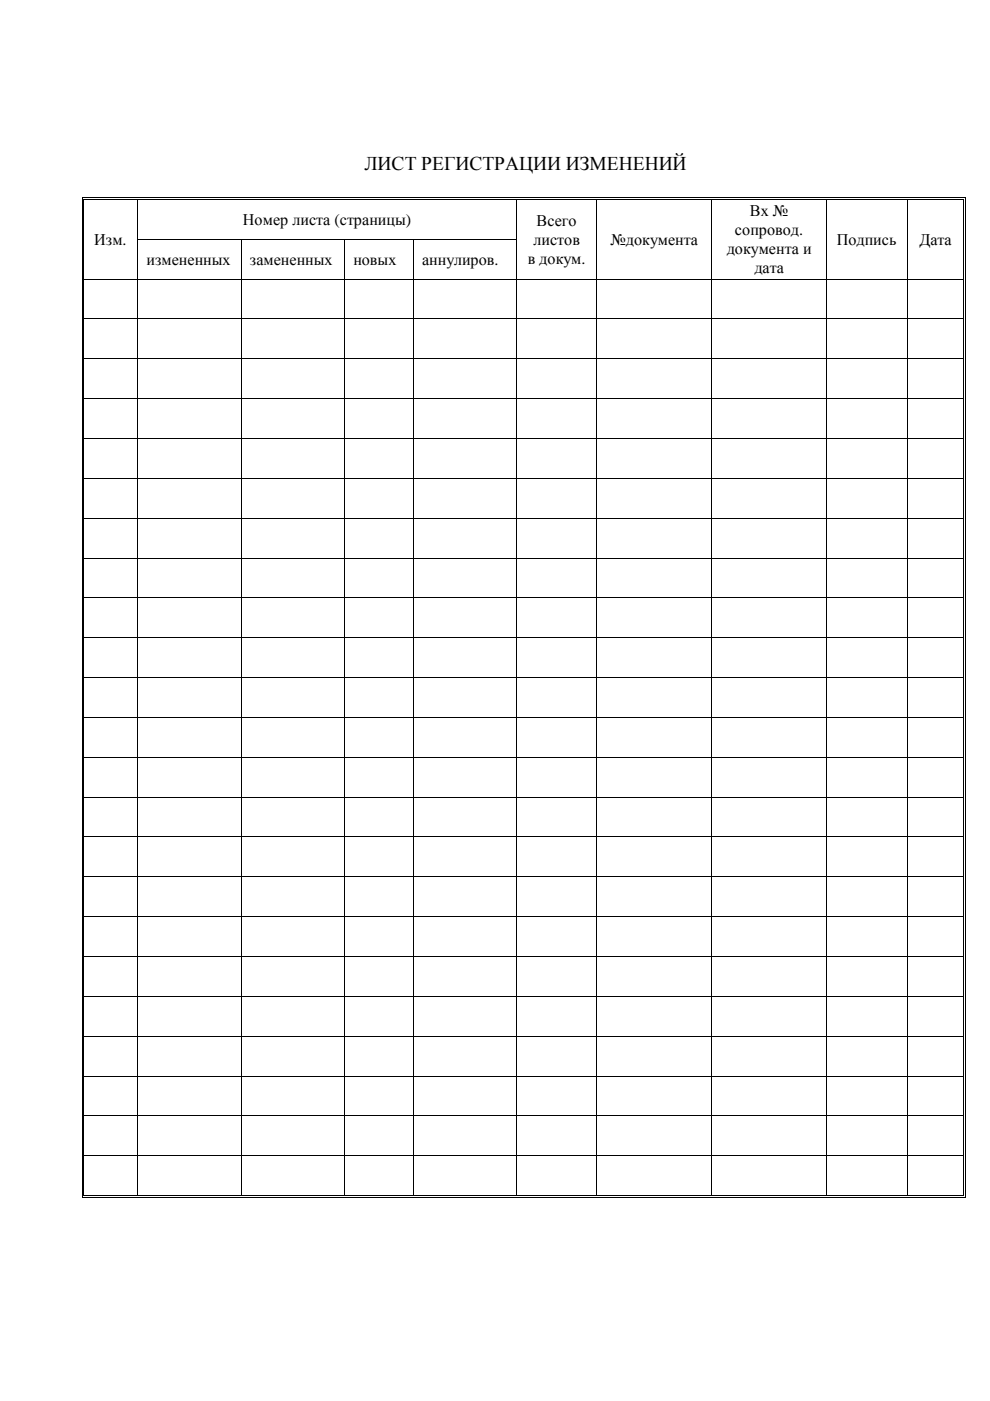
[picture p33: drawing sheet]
<svg xmlns="http://www.w3.org/2000/svg" width="210mm" height="297mm" viewBox="0 0 210 297" stroke-linecap="round" stroke-linejoin="round" font-family="sans-serif">
<defs><g id="words">
<text font-size="4.1" x="77.3" y="36">ЛИСТ РЕГИСТРАЦИИ ИЗМЕНЕНИЙ</text>
<g font-size="3.4">
<text x="51.5" y="47.7">Номер листа (страницы)</text>
<text x="113.7" y="47.8">Всего</text>
<text x="159" y="45.8">Вх №</text>
<text x="20" y="51.9">Изм.</text>
<text x="113.1" y="51.9">листов</text>
<text x="129.5" y="51.9">№документа</text>
<text x="154.1" y="53.9">документа и</text>
<text x="155.8" y="49.9">сопровод.</text>
<text x="177.4" y="51.9">Подпись</text>
<text x="194.9" y="51.9">Дата</text>
<text x="31.1" y="56.1">измененных</text>
<text x="53" y="56.1">замененных</text>
<text x="74.9" y="56.1">новых</text>
<text x="89.5" y="56.1">аннулиров.</text>
<text x="111.9" y="55.9">в докум.</text>
<text x="160" y="58">дата</text>
</g>
</g></defs>
<g fill="#000">
<path d="M17.4 41.8h.2v.6h-.2zM17.4 41.8h.5v.2h-.5zM17.4 50.6h.2v.2h-.2zM17.4 59.1h.2v.2h-.2zM17.7 42.2h.2v.2h-.2zM17.7 42.2l.2 .1zM17.7 50.6l.2 .2zM17.7 59.1l.2 .2zM29.1 42.3l.2 .1zM29.1 41.8h.5v.2h-.5zM29.1 42.2h.5v.1h-.5zM29.1 50.6h.2v.2h-.2z"/>
<path d="M29.1 59.1h.2v.2h-.2zM51.1 50.6h.1v.2h-.1zM51.1 59.1h.1v.2h-.1zM73 50.6h.2v.2h-.2zM73 59.1h.2v.2h-.2zM87.5 50.6h.2v.2h-.2zM87.5 59.1h.2v.2h-.2zM109.4 42.3l.2 .1zM109.4 41.8h.5v.2h-.5zM109.4 42.2h.5v.1h-.5zM109.4 50.6h.2v.2h-.2zM109.4 59.1h.2v.2h-.2z"/>
<path d="M126.5 42.3l.2 .1zM126.5 41.8h.5v.2h-.5zM126.5 42.2h.5v.1h-.5zM126.5 50.6h.2v.2h-.2zM126.5 59.1h.2v.2h-.2zM150.8 42.3l.2 .1zM150.8 41.8h.5v.2h-.5zM150.8 42.2h.5v.1h-.5zM150.8 50.6h.2v.2h-.2zM150.8 59.1h.2v.2h-.2zM175.2 42.3l.1 .1zM175.2 41.8h.4v.2h-.4z"/>
<path d="M175.2 42.2h.4v.1h-.4zM175.2 50.6h.1v.2h-.1zM175.2 59.1h.1v.2h-.1zM192.2 42.3l.2 .1zM192.2 41.8h.5v.2h-.5zM192.2 42.2h.5v.1h-.5zM192.2 50.6h.2v.2h-.2zM192.2 59.1h.2v.2h-.2zM204.2 41.8h.5v.2h-.5zM204.2 42.2h.2v.2h-.2zM204.2 42.2h.2v.1h-.2zM204.2 50.6h.2v.2h-.2z"/>
<path d="M204.2 59.1h.2v.2h-.2zM204.6 41.8h.1v.6h-.1zM204.6 50.6h.1v.2h-.1zM204.6 59.1h.1v.2h-.1zM17.4 67.5h.2v.2h-.2zM17.4 76h.2v.2h-.2zM17.7 67.5l.2 .2zM17.7 76l.2 .2zM29.1 67.5h.2v.2h-.2zM29.1 76h.2v.2h-.2zM51.1 67.5h.1v.2h-.1zM51.1 76h.1v.2h-.1z"/>
<path d="M73 67.5h.2v.2h-.2zM73 76h.2v.2h-.2zM87.5 67.5h.2v.2h-.2zM87.5 76h.2v.2h-.2zM109.4 67.5h.2v.2h-.2zM109.4 76h.2v.2h-.2zM126.5 67.5h.2v.2h-.2zM126.5 76h.2v.2h-.2zM150.8 67.5h.2v.2h-.2zM150.8 76h.2v.2h-.2zM175.2 67.5h.1v.2h-.1zM175.2 76h.1v.2h-.1z"/>
<path d="M192.2 67.5h.2v.2h-.2zM192.2 76h.2v.2h-.2zM204.2 67.5h.2v.2h-.2zM204.2 76h.2v.2h-.2zM204.6 67.5h.1v.2h-.1zM204.6 76h.1v.2h-.1zM17.4 84.5l.2 .1zM17.4 92.9h.2v.1h-.2zM17.7 84.5l.2 .1zM17.7 92.9l.2 .1zM29.1 84.5l.2 .1zM29.1 92.9h.2v.1h-.2z"/>
<path d="M51.1 84.5l.1 .1zM51.1 92.9h.1v.1h-.1zM73 84.5l.2 .1zM73 92.9h.2v.1h-.2zM87.5 84.5l.2 .1zM87.5 92.9h.2v.1h-.2zM109.4 84.5l.2 .1zM109.4 92.9h.2v.1h-.2zM126.5 84.5l.2 .1zM126.5 92.9h.2v.1h-.2zM150.8 84.5l.2 .1zM150.8 92.9h.2v.1h-.2z"/>
<path d="M175.2 84.5l.1 .1zM175.2 92.9h.1v.1h-.1zM192.2 84.5l.2 .1zM192.2 92.9h.2v.1h-.2zM204.2 84.5l.2 .1zM204.2 92.9h.2v.1h-.2zM204.6 84.5l.1 .1zM204.6 92.9h.1v.1h-.1zM17.4 101.3h.2v.2h-.2zM17.4 109.8h.2v.1h-.2zM17.4 118.2h.2v.2h-.2zM17.7 101.3l.2 .2z"/>
<path d="M17.7 109.8l.2 .1zM17.7 118.2l.2 .2zM29.1 101.3h.2v.2h-.2zM29.1 109.8h.2v.1h-.2zM29.1 118.2h.2v.2h-.2zM51.1 101.3h.1v.2h-.1zM51.1 109.8h.1v.1h-.1zM51.1 118.2h.1v.2h-.1zM73 101.3h.2v.2h-.2zM73 109.8h.2v.1h-.2zM73 118.2h.2v.2h-.2zM87.5 101.3h.2v.2h-.2z"/>
<path d="M87.5 109.8h.2v.1h-.2zM87.5 118.2h.2v.2h-.2zM109.4 101.3h.2v.2h-.2zM109.4 109.8h.2v.1h-.2zM109.4 118.2h.2v.2h-.2zM126.5 101.3h.2v.2h-.2zM126.5 109.8h.2v.1h-.2zM126.5 118.2h.2v.2h-.2zM150.8 101.3h.2v.2h-.2zM150.8 109.8h.2v.1h-.2zM150.8 118.2h.2v.2h-.2zM175.2 101.3h.1v.2h-.1z"/>
<path d="M175.2 109.8h.1v.1h-.1zM175.2 118.2h.1v.2h-.1zM192.2 101.3h.2v.2h-.2zM192.2 109.8h.2v.1h-.2zM192.2 118.2h.2v.2h-.2zM204.2 101.3h.2v.2h-.2zM204.2 109.8h.2v.1h-.2zM204.2 118.2h.2v.2h-.2zM204.6 101.3h.1v.2h-.1zM204.6 109.8h.1v.1h-.1zM204.6 118.2h.1v.2h-.1zM17.4 126.7h.2v.1h-.2z"/>
<path d="M17.4 135.1h.2v.2h-.2zM17.7 126.7l.2 .1zM17.7 135.1l.2 .2zM29.1 126.7h.2v.1h-.2zM29.1 135.1h.2v.2h-.2zM51.1 126.7h.1v.1h-.1zM51.1 135.1h.1v.2h-.1zM73 126.7h.2v.1h-.2zM73 135.1h.2v.2h-.2zM87.5 126.7h.2v.1h-.2zM87.5 135.1h.2v.2h-.2zM109.4 126.7h.2v.1h-.2z"/>
<path d="M109.4 135.1h.2v.2h-.2zM126.5 126.7h.2v.1h-.2zM126.5 135.1h.2v.2h-.2zM150.8 126.7h.2v.1h-.2zM150.8 135.1h.2v.2h-.2zM175.2 126.7h.1v.1h-.1zM175.2 135.1h.1v.2h-.1zM192.2 126.7h.2v.1h-.2zM192.2 135.1h.2v.2h-.2zM204.2 126.7h.2v.1h-.2zM204.2 135.1h.2v.2h-.2zM204.6 126.7h.1v.1h-.1z"/>
<path d="M204.6 135.1h.1v.2h-.1zM17.4 143.6h.2v.1h-.2zM17.4 152h.2v.2h-.2zM17.7 143.6l.2 .1zM17.7 152l.2 .2zM29.1 143.6h.2v.1h-.2zM29.1 152h.2v.2h-.2zM51.1 143.6h.1v.1h-.1zM51.1 152h.1v.2h-.1zM73 143.6h.2v.1h-.2zM73 152h.2v.2h-.2zM87.5 143.6h.2v.1h-.2z"/>
<path d="M87.5 152h.2v.2h-.2zM109.4 143.6h.2v.1h-.2zM109.4 152h.2v.2h-.2zM126.5 143.6h.2v.1h-.2zM126.5 152h.2v.2h-.2zM150.8 143.6h.2v.1h-.2zM150.8 152h.2v.2h-.2zM175.2 143.6h.1v.1h-.1zM175.2 152h.1v.2h-.1zM192.2 143.6h.2v.1h-.2zM192.2 152h.2v.2h-.2zM204.2 143.6h.2v.1h-.2z"/>
<path d="M204.2 152h.2v.2h-.2zM204.6 143.6h.1v.1h-.1zM204.6 152h.1v.2h-.1zM17.4 160.4h.2v.2h-.2zM17.4 168.9h.2v.2h-.2zM17.4 177.3h.2v.2h-.2zM17.7 160.4l.2 .2zM17.7 168.9l.2 .2zM17.7 177.3l.2 .2zM29.1 160.4h.2v.2h-.2zM29.1 168.9h.2v.2h-.2zM29.1 177.3h.2v.2h-.2z"/>
<path d="M51.1 160.4h.1v.2h-.1zM51.1 168.9h.1v.2h-.1zM51.1 177.3h.1v.2h-.1zM73 160.4h.2v.2h-.2zM73 168.9h.2v.2h-.2zM73 177.3h.2v.2h-.2zM87.5 160.4h.2v.2h-.2zM87.5 168.9h.2v.2h-.2zM87.5 177.3h.2v.2h-.2zM109.4 160.4h.2v.2h-.2zM109.4 168.9h.2v.2h-.2zM109.4 177.3h.2v.2h-.2z"/>
<path d="M126.5 160.4h.2v.2h-.2zM126.5 168.9h.2v.2h-.2zM126.5 177.3h.2v.2h-.2zM150.8 160.4h.2v.2h-.2zM150.8 168.9h.2v.2h-.2zM150.8 177.3h.2v.2h-.2zM175.2 160.4h.1v.2h-.1zM175.2 168.9h.1v.2h-.1zM175.2 177.3h.1v.2h-.1zM192.2 160.4h.2v.2h-.2zM192.2 168.9h.2v.2h-.2zM192.2 177.3h.2v.2h-.2z"/>
<path d="M204.2 160.4h.2v.2h-.2zM204.2 168.9h.2v.2h-.2zM204.2 177.3h.2v.2h-.2zM204.6 160.4h.1v.2h-.1zM204.6 168.9h.1v.2h-.1zM204.6 177.3h.1v.2h-.1zM17.4 185.8h.2v.2h-.2zM17.4 194.2h.2v.2h-.2zM17.7 185.8l.2 .2zM17.7 194.2l.2 .2zM29.1 185.8h.2v.2h-.2zM29.1 194.2h.2v.2h-.2z"/>
<path d="M51.1 185.8h.1v.2h-.1zM51.1 194.2h.1v.2h-.1zM73 185.8h.2v.2h-.2zM73 194.2h.2v.2h-.2zM87.5 185.8h.2v.2h-.2zM87.5 194.2h.2v.2h-.2zM109.4 185.8h.2v.2h-.2zM109.4 194.2h.2v.2h-.2zM126.5 185.8h.2v.2h-.2zM126.5 194.2h.2v.2h-.2zM150.8 185.8h.2v.2h-.2zM150.8 194.2h.2v.2h-.2z"/>
<path d="M175.2 185.8h.1v.2h-.1zM175.2 194.2h.1v.2h-.1zM192.2 185.8h.2v.2h-.2zM192.2 194.2h.2v.2h-.2zM204.2 185.8h.2v.2h-.2zM204.2 194.2h.2v.2h-.2zM204.6 185.8h.1v.2h-.1zM204.6 194.2h.1v.2h-.1zM17.4 202.7h.2v.2h-.2zM17.4 211.2l.2 .1zM17.4 219.6h.2v.2h-.2zM17.7 202.7l.2 .2z"/>
<path d="M17.7 211.2l.2 .1zM17.7 219.6l.2 .2zM29.1 202.7h.2v.2h-.2zM29.1 211.2l.2 .1zM29.1 219.6h.2v.2h-.2zM51.1 202.7h.1v.2h-.1zM51.1 211.2l.1 .1zM51.1 219.6h.1v.2h-.1zM73 202.7h.2v.2h-.2zM73 211.2l.2 .1zM73 219.6h.2v.2h-.2zM87.5 202.7h.2v.2h-.2z"/>
<path d="M87.5 211.2l.2 .1zM87.5 219.6h.2v.2h-.2zM109.4 202.7h.2v.2h-.2zM109.4 211.2l.2 .1zM109.4 219.6h.2v.2h-.2zM126.5 202.7h.2v.2h-.2zM126.5 211.2l.2 .1zM126.5 219.6h.2v.2h-.2zM150.8 202.7h.2v.2h-.2zM150.8 211.2l.2 .1zM150.8 219.6h.2v.2h-.2zM175.2 202.7h.1v.2h-.1z"/>
<path d="M175.2 211.2l.1 .1zM175.2 219.6h.1v.2h-.1zM192.2 202.7h.2v.2h-.2zM192.2 211.2l.2 .1zM192.2 219.6h.2v.2h-.2zM204.2 202.7h.2v.2h-.2zM204.2 211.2l.2 .1zM204.2 219.6h.2v.2h-.2zM204.6 202.7h.1v.2h-.1zM204.6 211.2l.1 .1zM204.6 219.6h.1v.2h-.1zM17.4 228h.2v.2h-.2z"/>
<path d="M17.4 236.5h.2v.1h-.2zM17.7 228l.2 .2zM17.7 236.5l.2 .1zM29.1 228h.2v.2h-.2zM29.1 236.5h.2v.1h-.2zM51.1 228h.1v.2h-.1zM51.1 236.5h.1v.1h-.1zM73 228h.2v.2h-.2zM73 236.5h.2v.1h-.2zM87.5 228h.2v.2h-.2zM87.5 236.5h.2v.1h-.2zM109.4 228h.2v.2h-.2z"/>
<path d="M109.4 236.5h.2v.1h-.2zM126.5 228h.2v.2h-.2zM126.5 236.5h.2v.1h-.2zM150.8 228h.2v.2h-.2zM150.8 236.5h.2v.1h-.2zM175.2 228h.1v.2h-.1zM175.2 236.5h.1v.1h-.1zM192.2 228h.2v.2h-.2zM192.2 236.5h.2v.1h-.2zM204.2 228h.2v.2h-.2zM204.2 236.5h.2v.1h-.2zM204.6 228h.1v.2h-.1z"/>
<path d="M204.6 236.5h.1v.1h-.1zM17.4 244.9h.2v.2h-.2zM17.4 253.4h.2v.5h-.2zM17.4 253.7h.5v.2h-.5zM17.7 244.9l.2 .2zM17.7 253.4l.2 .1zM29.1 244.9h.2v.2h-.2zM29.1 253.4h.5v.1h-.5zM29.1 253.7h.5v.2h-.5zM51.1 244.9h.1v.2h-.1zM51.1 253.4h.5v.1h-.5zM51.1 253.7h.5v.2h-.5z"/>
<path d="M73 244.9h.2v.2h-.2zM73 253.4h.4v.1h-.4zM73 253.7h.4v.2h-.4zM87.5 244.9h.2v.2h-.2zM87.5 253.4h.6v.1h-.6zM87.5 253.7h.6v.2h-.6zM109.4 244.9h.2v.2h-.2zM109.4 253.4h.5v.1h-.5zM109.4 253.7h.5v.2h-.5zM126.5 244.9h.2v.2h-.2zM126.5 253.4h.5v.1h-.5zM126.5 253.7h.5v.2h-.5z"/>
<path d="M150.8 244.9h.2v.2h-.2zM150.8 253.4h.5v.1h-.5zM150.8 253.7h.5v.2h-.5zM175.2 244.9h.1v.2h-.1zM175.2 253.4h.4v.1h-.4zM175.2 253.7h.4v.2h-.4zM192.2 244.9h.2v.2h-.2zM192.2 253.4h.5v.1h-.5zM192.2 253.7h.5v.2h-.5zM204.2 244.9h.2v.2h-.2zM204.2 253.7h.5v.2h-.5zM204.2 253.4h.2v.1h-.2z"/>
<path d="M204.6 244.9h.1v.2h-.1zM204.6 253.4h.1v.5h-.1z"/>
</g>
<g fill="none" stroke="#000" stroke-width=".21">
<path d="M17.5 42.4v8.2M17.5 50.8v8.3M17.5 59.3v8.2M17.8 42.4v8.2M17.8 50.8v8.3M17.8 59.3v8.2M17.9 41.9h11.2M17.9 42.2h11.2M17.9 59.2h11.2M29.2 42.4v8.2M29.2 50.8v8.3M29.2 59.3v8.2"/>
<path d="M29.3 50.7h21.8M29.3 59.2h21.8M29.6 41.9h79.8M29.6 42.2h79.8M51.1 50.8v8.3M51.1 59.3v8.2M51.2 50.7h21.8M51.2 59.2h21.8M73.1 50.8v8.3M73.1 59.3v8.2M73.2 50.7h14.3M73.2 59.2h14.3"/>
<path d="M87.6 50.8v8.3M87.6 59.3v8.2M87.7 50.7h21.7M87.7 59.2h21.7M109.5 42.4v8.2M109.5 50.8v8.3M109.5 59.3v8.2M109.6 59.2h16.9M109.9 41.9h16.6M109.9 42.2h16.6M126.6 42.4v8.2M126.6 50.8v8.3"/>
<path d="M126.6 59.3v8.2M126.7 59.2h24.1M127 41.9h23.8M127 42.2h23.8M150.9 42.4v8.2M150.9 50.8v8.3M150.9 59.3v8.2M151 59.2h24.2M151.3 41.9h23.9M151.3 42.2h23.9M175.3 42.4v8.2M175.3 50.8v8.3"/>
<path d="M175.3 59.3v8.2M175.3 59.2h16.9M175.6 41.9h16.6M175.6 42.2h16.6M192.3 42.4v8.2M192.3 50.8v8.3M192.3 59.3v8.2M192.4 59.2h11.8M192.7 41.9h11.5M192.7 42.2h11.5M204.3 42.4v8.2M204.3 50.8v8.3"/>
<path d="M204.3 59.3v8.2M204.6 42.4v8.2M204.6 50.8v8.3M204.6 59.3v8.2M17.5 67.7v8.3M17.5 76.2v8.3M17.8 67.7v8.3M17.8 76.2v8.3M17.9 67.6h11.2M17.9 76.1h11.2M29.2 67.7v8.3M29.2 76.2v8.3"/>
<path d="M29.3 67.6h21.8M29.3 76.1h21.8M51.1 67.7v8.3M51.1 76.2v8.3M51.2 67.6h21.8M51.2 76.1h21.8M73.1 67.7v8.3M73.1 76.2v8.3M73.2 67.6h14.3M73.2 76.1h14.3M87.6 67.7v8.3M87.6 76.2v8.3"/>
<path d="M87.7 67.6h21.7M87.7 76.1h21.7M109.5 67.7v8.3M109.5 76.2v8.3M109.6 67.6h16.9M109.6 76.1h16.9M126.6 67.7v8.3M126.6 76.2v8.3M126.7 67.6h24.1M126.7 76.1h24.1M150.9 67.7v8.3M150.9 76.2v8.3"/>
<path d="M151 67.6h24.2M151 76.1h24.2M175.3 67.7v8.3M175.3 76.2v8.3M175.3 67.6h16.9M175.3 76.1h16.9M192.3 67.7v8.3M192.3 76.2v8.3M192.4 67.6h11.8M192.4 76.1h11.8M204.3 67.7v8.3M204.3 76.2v8.3"/>
<path d="M204.6 67.7v8.3M204.6 76.2v8.3M17.5 84.6v8.3M17.5 93v8.3M17.8 84.6v8.3M17.8 93v8.3M17.9 84.5h11.2M17.9 93h11.2M29.2 84.6v8.3M29.2 93v8.3M29.3 84.5h21.8M29.3 93h21.8"/>
<path d="M51.1 84.6v8.3M51.1 93v8.3M51.2 84.5h21.8M51.2 93h21.8M73.1 84.6v8.3M73.1 93v8.3M73.2 84.5h14.3M73.2 93h14.3M87.6 84.6v8.3M87.6 93v8.3M87.7 84.5h21.7M87.7 93h21.7"/>
<path d="M109.5 84.6v8.3M109.5 93v8.3M109.6 84.5h16.9M109.6 93h16.9M126.6 84.6v8.3M126.6 93v8.3M126.7 84.5h24.1M126.7 93h24.1M150.9 84.6v8.3M150.9 93v8.3M151 84.5h24.2M151 93h24.2"/>
<path d="M175.3 84.6v8.3M175.3 93v8.3M175.3 84.5h16.9M175.3 93h16.9M192.3 84.6v8.3M192.3 93v8.3M192.4 84.5h11.8M192.4 93h11.8M204.3 84.6v8.3M204.3 93v8.3M204.6 84.6v8.3M204.6 93v8.3"/>
<path d="M17.5 101.5v8.3M17.5 109.9v8.3M17.5 118.4v8.3M17.8 101.5v8.3M17.8 109.9v8.3M17.8 118.4v8.3M17.9 101.4h11.2M17.9 109.9h11.2M17.9 118.3h11.2M29.2 101.5v8.3M29.2 109.9v8.3M29.2 118.4v8.3"/>
<path d="M29.3 101.4h21.8M29.3 109.9h21.8M29.3 118.3h21.8M51.1 101.5v8.3M51.1 109.9v8.3M51.1 118.4v8.3M51.2 101.4h21.8M51.2 109.9h21.8M51.2 118.3h21.8M73.1 101.5v8.3M73.1 109.9v8.3M73.1 118.4v8.3"/>
<path d="M73.2 101.4h14.3M73.2 109.9h14.3M73.2 118.3h14.3M87.6 101.5v8.3M87.6 109.9v8.3M87.6 118.4v8.3M87.7 101.4h21.7M87.7 109.9h21.7M87.7 118.3h21.7M109.5 101.5v8.3M109.5 109.9v8.3M109.5 118.4v8.3"/>
<path d="M109.6 101.4h16.9M109.6 109.9h16.9M109.6 118.3h16.9M126.6 101.5v8.3M126.6 109.9v8.3M126.6 118.4v8.3M126.7 101.4h24.1M126.7 109.9h24.1M126.7 118.3h24.1M150.9 101.5v8.3M150.9 109.9v8.3M150.9 118.4v8.3"/>
<path d="M151 101.4h24.2M151 109.9h24.2M151 118.3h24.2M175.3 101.5v8.3M175.3 109.9v8.3M175.3 118.4v8.3M175.3 101.4h16.9M175.3 109.9h16.9M175.3 118.3h16.9M192.3 101.5v8.3M192.3 109.9v8.3M192.3 118.4v8.3"/>
<path d="M192.4 101.4h11.8M192.4 109.9h11.8M192.4 118.3h11.8M204.3 101.5v8.3M204.3 109.9v8.3M204.3 118.4v8.3M204.6 101.5v8.3M204.6 109.9v8.3M204.6 118.4v8.3M17.5 126.8v8.3M17.5 135.3v8.3M17.8 126.8v8.3"/>
<path d="M17.8 135.3v8.3M17.9 126.7h11.2M17.9 135.2h11.2M29.2 126.8v8.3M29.2 135.3v8.3M29.3 126.7h21.8M29.3 135.2h21.8M51.1 126.8v8.3M51.1 135.3v8.3M51.2 126.7h21.8M51.2 135.2h21.8M73.1 126.8v8.3"/>
<path d="M73.1 135.3v8.3M73.2 126.7h14.3M73.2 135.2h14.3M87.6 126.8v8.3M87.6 135.3v8.3M87.7 126.7h21.7M87.7 135.2h21.7M109.5 126.8v8.3M109.5 135.3v8.3M109.6 126.7h16.9M109.6 135.2h16.9M126.6 126.8v8.3"/>
<path d="M126.6 135.3v8.3M126.7 126.7h24.1M126.7 135.2h24.1M150.9 126.8v8.3M150.9 135.3v8.3M151 126.7h24.2M151 135.2h24.2M175.3 126.8v8.3M175.3 135.3v8.3M175.3 126.7h16.9M175.3 135.2h16.9M192.3 126.8v8.3"/>
<path d="M192.3 135.3v8.3M192.4 126.7h11.8M192.4 135.2h11.8M204.3 126.8v8.3M204.3 135.3v8.3M204.6 126.8v8.3M204.6 135.3v8.3M17.5 143.7v8.3M17.5 152.2v8.2M17.8 143.7v8.3M17.8 152.2v8.2M17.9 143.6h11.2"/>
<path d="M17.9 152.1h11.2M29.2 143.7v8.3M29.2 152.2v8.2M29.3 143.6h21.8M29.3 152.1h21.8M51.1 143.7v8.3M51.1 152.2v8.2M51.2 143.6h21.8M51.2 152.1h21.8M73.1 143.7v8.3M73.1 152.2v8.2M73.2 143.6h14.3"/>
<path d="M73.2 152.1h14.3M87.6 143.7v8.3M87.6 152.2v8.2M87.7 143.6h21.7M87.7 152.1h21.7M109.5 143.7v8.3M109.5 152.2v8.2M109.6 143.6h16.9M109.6 152.1h16.9M126.6 143.7v8.3M126.6 152.2v8.2M126.7 143.6h24.1"/>
<path d="M126.7 152.1h24.1M150.9 143.7v8.3M150.9 152.2v8.2M151 143.6h24.2M151 152.1h24.2M175.3 143.7v8.3M175.3 152.2v8.2M175.3 143.6h16.9M175.3 152.1h16.9M192.3 143.7v8.3M192.3 152.2v8.2M192.4 143.6h11.8"/>
<path d="M192.4 152.1h11.8M204.3 143.7v8.3M204.3 152.2v8.2M204.6 143.7v8.3M204.6 152.2v8.2M17.5 160.6v8.3M17.5 169.1v8.2M17.5 177.5v8.3M17.8 160.6v8.3M17.8 169.1v8.2M17.8 177.5v8.3M17.9 160.5h11.2"/>
<path d="M17.9 169h11.2M17.9 177.4h11.2M29.2 160.6v8.3M29.2 169.1v8.2M29.2 177.5v8.3M29.3 160.5h21.8M29.3 169h21.8M29.3 177.4h21.8M51.1 160.6v8.3M51.1 169.1v8.2M51.1 177.5v8.3M51.2 160.5h21.8"/>
<path d="M51.2 169h21.8M51.2 177.4h21.8M73.1 160.6v8.3M73.1 169.1v8.2M73.1 177.5v8.3M73.2 160.5h14.3M73.2 169h14.3M73.2 177.4h14.3M87.6 160.6v8.3M87.6 169.1v8.2M87.6 177.5v8.3M87.7 160.5h21.7"/>
<path d="M87.7 169h21.7M87.7 177.4h21.7M109.5 160.6v8.3M109.5 169.1v8.2M109.5 177.5v8.3M109.6 160.5h16.9M109.6 169h16.9M109.6 177.4h16.9M126.6 160.6v8.3M126.6 169.1v8.2M126.6 177.5v8.3M126.7 160.5h24.1"/>
<path d="M126.7 169h24.1M126.7 177.4h24.1M150.9 160.6v8.3M150.9 169.1v8.2M150.9 177.5v8.3M151 160.5h24.2M151 169h24.2M151 177.4h24.2M175.3 160.6v8.3M175.3 169.1v8.2M175.3 177.5v8.3M175.3 160.5h16.9"/>
<path d="M175.3 169h16.9M175.3 177.4h16.9M192.3 160.6v8.3M192.3 169.1v8.2M192.3 177.5v8.3M192.4 160.5h11.8M192.4 169h11.8M192.4 177.4h11.8M204.3 160.6v8.3M204.3 169.1v8.2M204.3 177.5v8.3M204.6 160.6v8.3"/>
<path d="M204.6 169.1v8.2M204.6 177.5v8.3M17.5 186v8.2M17.5 194.4v8.3M17.8 186v8.2M17.8 194.4v8.3M17.9 185.9h11.2M17.9 194.3h11.2M29.2 186v8.2M29.2 194.4v8.3M29.3 185.9h21.8M29.3 194.3h21.8"/>
<path d="M51.1 186v8.2M51.1 194.4v8.3M51.2 185.9h21.8M51.2 194.3h21.8M73.1 186v8.2M73.1 194.4v8.3M73.2 185.9h14.3M73.2 194.3h14.3M87.6 186v8.2M87.6 194.4v8.3M87.7 185.9h21.7M87.7 194.3h21.7"/>
<path d="M109.5 186v8.2M109.5 194.4v8.3M109.6 185.9h16.9M109.6 194.3h16.9M126.6 186v8.2M126.6 194.4v8.3M126.7 185.9h24.1M126.7 194.3h24.1M150.9 186v8.2M150.9 194.4v8.3M151 185.9h24.2M151 194.3h24.2"/>
<path d="M175.3 186v8.2M175.3 194.4v8.3M175.3 185.9h16.9M175.3 194.3h16.9M192.3 186v8.2M192.3 194.4v8.3M192.4 185.9h11.8M192.4 194.3h11.8M204.3 186v8.2M204.3 194.4v8.3M204.6 186v8.2M204.6 194.4v8.3"/>
<path d="M17.5 202.9v8.3M17.5 211.3v8.3M17.5 219.8v8.2M17.8 202.9v8.3M17.8 211.3v8.3M17.8 219.8v8.2M17.9 202.8h11.2M17.9 211.2h11.2M17.9 219.7h11.2M29.2 202.9v8.3M29.2 211.3v8.3M29.2 219.8v8.2"/>
<path d="M29.3 202.8h21.8M29.3 211.2h21.8M29.3 219.7h21.8M51.1 202.9v8.3M51.1 211.3v8.3M51.1 219.8v8.2M51.2 202.8h21.8M51.2 211.2h21.8M51.2 219.7h21.8M73.1 202.9v8.3M73.1 211.3v8.3M73.1 219.8v8.2"/>
<path d="M73.2 202.8h14.3M73.2 211.2h14.3M73.2 219.7h14.3M87.6 202.9v8.3M87.6 211.3v8.3M87.6 219.8v8.2M87.7 202.8h21.7M87.7 211.2h21.7M87.7 219.7h21.7M109.5 202.9v8.3M109.5 211.3v8.3M109.5 219.8v8.2"/>
<path d="M109.6 202.8h16.9M109.6 211.2h16.9M109.6 219.7h16.9M126.6 202.9v8.3M126.6 211.3v8.3M126.6 219.8v8.2M126.7 202.8h24.1M126.7 211.2h24.1M126.7 219.7h24.1M150.9 202.9v8.3M150.9 211.3v8.3M150.9 219.8v8.2"/>
<path d="M151 202.8h24.2M151 211.2h24.2M151 219.7h24.2M175.3 202.9v8.3M175.3 211.3v8.3M175.3 219.8v8.2M175.3 202.8h16.9M175.3 211.2h16.9M175.3 219.7h16.9M192.3 202.9v8.3M192.3 211.3v8.3M192.3 219.8v8.2"/>
<path d="M192.4 202.8h11.8M192.4 211.2h11.8M192.4 219.7h11.8M204.3 202.9v8.3M204.3 211.3v8.3M204.3 219.8v8.2M204.6 202.9v8.3M204.6 211.3v8.3M204.6 219.8v8.2M17.5 228.2v8.3M17.5 236.6v8.3M17.8 228.2v8.3"/>
<path d="M17.8 236.6v8.3M17.9 228.1h11.2M17.9 236.6h11.2M29.2 228.2v8.3M29.2 236.6v8.3M29.3 228.1h21.8M29.3 236.6h21.8M51.1 228.2v8.3M51.1 236.6v8.3M51.2 228.1h21.8M51.2 236.6h21.8M73.1 228.2v8.3"/>
<path d="M73.1 236.6v8.3M73.2 228.1h14.3M73.2 236.6h14.3M87.6 228.2v8.3M87.6 236.6v8.3M87.7 228.1h21.7M87.7 236.6h21.7M109.5 228.2v8.3M109.5 236.6v8.3M109.6 228.1h16.9M109.6 236.6h16.9M126.6 228.2v8.3"/>
<path d="M126.6 236.6v8.3M126.7 228.1h24.1M126.7 236.6h24.1M150.9 228.2v8.3M150.9 236.6v8.3M151 228.1h24.2M151 236.6h24.2M175.3 228.2v8.3M175.3 236.6v8.3M175.3 228.1h16.9M175.3 236.6h16.9M192.3 228.2v8.3"/>
<path d="M192.3 236.6v8.3M192.4 228.1h11.8M192.4 236.6h11.8M204.3 228.2v8.3M204.3 236.6v8.3M204.6 228.2v8.3M204.6 236.6v8.3M17.5 245.1v8.3M17.8 245.1v8.3M17.9 245h11.2M17.9 253.8h11.2M17.9 253.4h11.2"/>
<path d="M29.2 245.1v8.3M29.3 245h21.8M29.6 253.8h21.5M29.6 253.4h21.5M51.1 245.1v8.3M51.2 245h21.8M51.6 253.8h21.4M51.6 253.4h21.4M73.1 245.1v8.3M73.2 245h14.3M73.4 253.8h14.1M73.4 253.4h14.1"/>
<path d="M87.6 245.1v8.3M87.7 245h21.7M88.1 253.8h21.3M88.1 253.4h21.3M109.5 245.1v8.3M109.6 245h16.9M109.9 253.8h16.6M109.9 253.4h16.6M126.6 245.1v8.3M126.7 245h24.1M127 253.8h23.8M127 253.4h23.8"/>
<path d="M150.9 245.1v8.3M151 245h24.2M151.3 253.8h23.9M151.3 253.4h23.9M175.3 245.1v8.3M175.3 245h16.9M175.6 253.8h16.6M175.6 253.4h16.6M192.3 245.1v8.3M192.4 245h11.8M192.7 253.8h11.5M192.7 253.4h11.5"/>
<path d="M204.3 245.1v8.3M204.6 245.1v8.3"/>
</g>
<use href="#words"/>
</svg>
